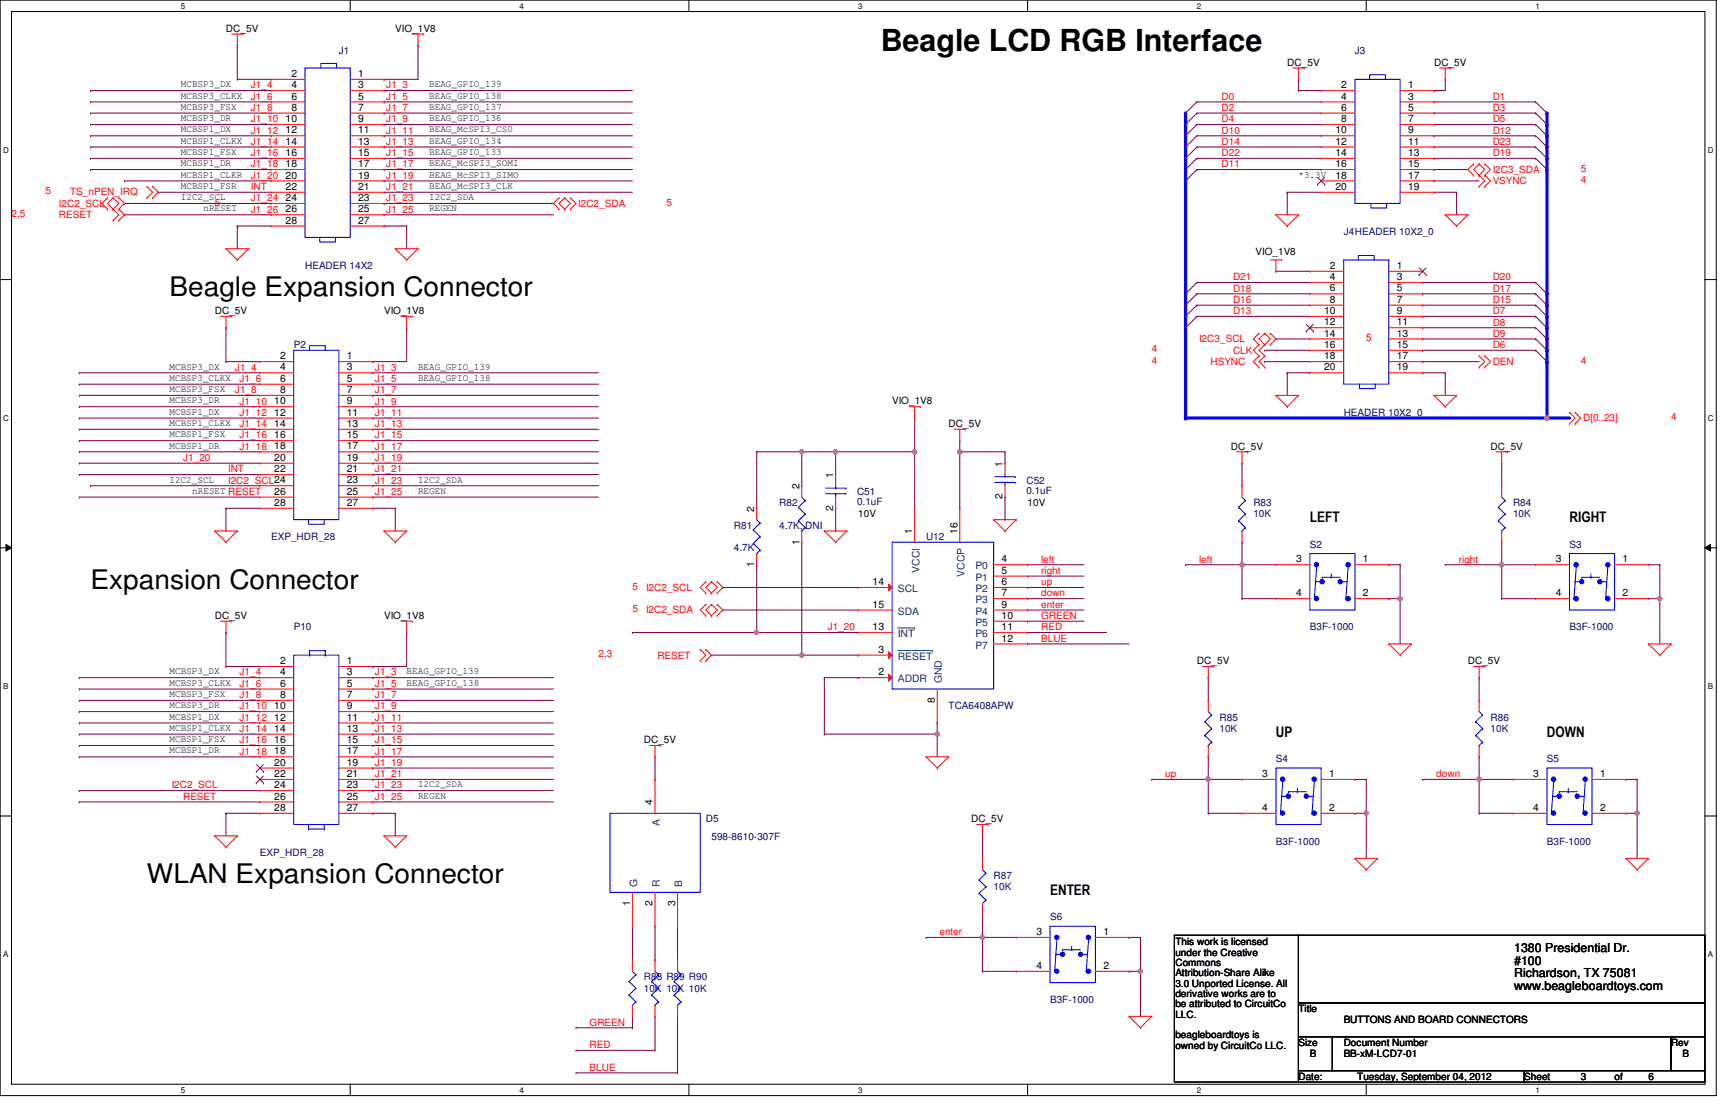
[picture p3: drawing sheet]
<svg xmlns="http://www.w3.org/2000/svg" width="432mm" height="279mm" viewBox="0 0 432 279" stroke-linecap="round" stroke-linejoin="round" font-family="sans-serif">
<defs><g id="words">
<text font-size="7.6" x="220" y="12.7">Beagle LCD RGB Interface</text>
<g font-size="6.7">
<text x="42.3" y="73.8">Beagle Expansion Connector</text>
<text x="22.6" y="147.1">Expansion Connector</text>
<text x="36.7" y="220.4">WLAN Expansion Connector</text>
</g>
<g font-size="3.6">
<text x="327.1" y="130.3">LEFT</text>
<text x="392" y="130.3">RIGHT</text>
<text x="318.6" y="183.9">UP</text>
<text x="386.3" y="183.9">DOWN</text>
<text x="262.3" y="223.4">ENTER</text>
</g>
<g font-size="3.1">
<text x="378.1" y="237.7">1380 Presidential Dr.</text>
<text x="378.1" y="240.9">#100</text>
<text x="378.1" y="244.1">Richardson, TX 75081</text>
<text x="378.1" y="247.2">www.beagleboardtoys.com</text>
</g>
<g font-size="2.5">
<text x="56.4" y="8">DC_5V</text>
<text x="98.7" y="8">VIO_1V8</text>
<text x="321.5" y="16.4">DC_5V</text>
<text x="358.1" y="16.4">DC_5V</text>
<text x="45.2" y="21.8">MCBSP3_DX</text>
<text x="72.8" y="19.2">2</text>
<text x="72.8" y="22">4</text>
<text x="89.5" y="19.2">1</text>
<text x="89.5" y="22">3</text>
<text x="107.2" y="21.8">BEAG_GPIO_139</text>
<text x="334.9" y="22">2</text>
<text x="351.7" y="22">1</text>
<text x="45.2" y="24.6">MCBSP3_CLKX</text>
<text x="45.2" y="27.4">MCBSP3_FSX</text>
<text x="72.8" y="24.8">6</text>
<text x="72.8" y="27.6">8</text>
<text x="89.5" y="24.8">5</text>
<text x="89.5" y="27.6">7</text>
<text x="107.2" y="24.6">BEAG_GPIO_138</text>
<text x="107.2" y="27.4">BEAG_GPIO_137</text>
<text x="334.9" y="24.8">4</text>
<text x="334.9" y="27.6">6</text>
<text x="351.7" y="24.8">3</text>
<text x="351.7" y="27.6">5</text>
<text x="45.2" y="30.2">MCBSP3_DR</text>
<text x="45.2" y="33.1">MCBSP1_DX</text>
<text x="45.2" y="35.9">MCBSP1_CLKX</text>
<text x="71.3" y="30.5">10</text>
<text x="71.3" y="33.3">12</text>
<text x="89.5" y="30.5">9</text>
<text x="89.5" y="33.3">11</text>
<text x="107.2" y="30.2">BEAG_GPIO_136</text>
<text x="107.2" y="33.1">BEAG_McSPI3_CS0</text>
<text x="107.2" y="35.9">BEAG_GPIO_134</text>
<text x="333.5" y="33.3">10</text>
<text x="334.9" y="30.5">8</text>
<text x="351.7" y="30.5">7</text>
<text x="351.7" y="33.3">9</text>
<text x="45.2" y="38.7">MCBSP1_FSX</text>
<text x="45.2" y="41.5">MCBSP1_DR</text>
<text x="71.3" y="36.1">14</text>
<text x="71.3" y="38.9">16</text>
<text x="71.3" y="41.7">18</text>
<text x="89.5" y="36.1">13</text>
<text x="89.5" y="38.9">15</text>
<text x="89.5" y="41.7">17</text>
<text x="107.2" y="38.7">BEAG_GPIO_133</text>
<text x="107.2" y="41.5">BEAG_McSPI3_SOMI</text>
<text x="333.5" y="36.1">12</text>
<text x="333.5" y="38.9">14</text>
<text x="333.5" y="41.7">16</text>
<text x="351.7" y="36.1">11</text>
<text x="351.7" y="38.9">13</text>
<text x="351.7" y="41.7">15</text>
<text x="45.2" y="44.3">MCBSP1_CLKR</text>
<text x="45.2" y="47.2">MCBSP1_FSR</text>
<text x="71.3" y="44.6">20</text>
<text x="71.3" y="47.4">22</text>
<text x="89.5" y="44.6">19</text>
<text x="89.5" y="47.4">21</text>
<text x="107.2" y="44.3">BEAG_McSPI3_SIMO</text>
<text x="107.2" y="47.2">BEAG_McSPI3_CLK</text>
<text x="324.3" y="44.3">*3.3V</text>
<text x="333.5" y="44.6">18</text>
<text x="333.5" y="47.4">20</text>
<text x="351.7" y="44.6">17</text>
<text x="351.7" y="47.4">19</text>
<text x="45.2" y="50">I2C2_SCL</text>
<text x="50.8" y="52.8">nRESET</text>
<text x="71.3" y="50.2">24</text>
<text x="71.3" y="53">26</text>
<text x="89.5" y="50.2">23</text>
<text x="89.5" y="53">25</text>
<text x="107.2" y="50">I2C2_SDA</text>
<text x="107.2" y="52.8">REGEN</text>
<text x="71.3" y="55.8">28</text>
<text x="89.5" y="55.8">27</text>
<text x="313.6" y="63.8">VIO_1V8</text>
<text x="332.1" y="67.1">2</text>
<text x="332.1" y="69.9">4</text>
<text x="348.8" y="67.1">1</text>
<text x="348.8" y="69.9">3</text>
<text x="332.1" y="72.8">6</text>
<text x="332.1" y="75.6">8</text>
<text x="348.8" y="72.8">5</text>
<text x="348.8" y="75.6">7</text>
<text x="53.6" y="78.4">DC_5V</text>
<text x="95.9" y="78.4">VIO_1V8</text>
<text x="330.7" y="78.4">10</text>
<text x="330.7" y="81.2">12</text>
<text x="348.8" y="78.4">9</text>
<text x="348.8" y="81.2">11</text>
<text x="69.9" y="89.7">2</text>
<text x="86.6" y="89.7">1</text>
<text x="330.7" y="84">14</text>
<text x="330.7" y="86.9">16</text>
<text x="330.7" y="89.7">18</text>
<text x="348.8" y="84">13</text>
<text x="348.8" y="86.9">15</text>
<text x="348.8" y="89.7">17</text>
<text x="42.3" y="95.1">MCBSP3_CLKX</text>
<text x="42.3" y="92.3">MCBSP3_DX</text>
<text x="69.9" y="92.5">4</text>
<text x="69.9" y="95.3">6</text>
<text x="86.6" y="92.5">3</text>
<text x="86.6" y="95.3">5</text>
<text x="104.4" y="92.3">BEAG_GPIO_139</text>
<text x="104.4" y="95.1">BEAG_GPIO_138</text>
<text x="330.7" y="92.5">20</text>
<text x="348.8" y="92.5">19</text>
<text x="42.3" y="97.9">MCBSP3_FSX</text>
<text x="42.3" y="100.7">MCBSP3_DR</text>
<text x="68.5" y="101">10</text>
<text x="69.9" y="98.1">8</text>
<text x="86.6" y="98.1">7</text>
<text x="86.6" y="101">9</text>
<text x="222.8" y="101">VIO_1V8</text>
<text x="42.3" y="103.5">MCBSP1_DX</text>
<text x="42.3" y="106.4">MCBSP1_CLKX</text>
<text x="68.5" y="103.8">12</text>
<text x="68.5" y="106.6">14</text>
<text x="86.6" y="103.8">11</text>
<text x="86.6" y="106.6">13</text>
<text x="236.9" y="106.6">DC_5V</text>
<text x="42.3" y="112">MCBSP1_DR</text>
<text x="42.3" y="109.2">MCBSP1_FSX</text>
<text x="68.5" y="109.4">16</text>
<text x="68.5" y="112.2">18</text>
<text x="86.6" y="109.4">15</text>
<text x="86.6" y="112.2">17</text>
<text x="307.4" y="112.3">DC_5V</text>
<text x="372.2" y="112.3">DC_5V</text>
<text x="68.5" y="115.1">20</text>
<text x="68.5" y="117.9">22</text>
<text x="86.6" y="115.1">19</text>
<text x="86.6" y="117.9">21</text>
<text x="208.1" y="119.3" transform="rotate(-90 208.1 119.3)">1</text>
<text x="250.4" y="116.5" transform="rotate(-90 250.4 116.5)">1</text>
<text x="42.3" y="120.5">I2C2_SCL</text>
<text x="48" y="123.3">nRESET RESET</text>
<text x="68.5" y="123.5">26</text>
<text x="86.6" y="120.7">23</text>
<text x="86.6" y="123.5">25</text>
<text x="104.4" y="120.5">I2C2_SDA</text>
<text x="104.4" y="123.3">REGEN</text>
<text x="199.6" y="122.1" transform="rotate(-90 199.6 122.1)">2</text>
<text x="250.4" y="124.7" transform="rotate(-90 250.4 124.7)">2</text>
<text x="68.5" y="126.3">28</text>
<text x="86.6" y="126.3">27</text>
<text x="188.4" y="127.8" transform="rotate(-90 188.4 127.8)">2</text>
<text x="208.1" y="127.6" transform="rotate(-90 208.1 127.6)">2</text>
<text x="214.3" y="129.2">10V</text>
<text x="256.6" y="126.4">10V</text>
<text x="199.6" y="136" transform="rotate(-90 199.6 136)">1</text>
<text x="227.8" y="133.4" transform="rotate(-90 227.8 133.4)">1</text>
<text x="239.1" y="133.4" transform="rotate(-90 239.1 133.4)">16</text>
<text x="188.4" y="141.6" transform="rotate(-90 188.4 141.6)">1</text>
<text x="250.1" y="140.4">4</text>
<text x="250.1" y="143.3">5</text>
<text x="323.7" y="140.4">3</text>
<text x="340.4" y="140.4">1</text>
<text x="388.5" y="140.4">3</text>
<text x="405.2" y="140.4">1</text>
<text x="217.9" y="146.1">14</text>
<text x="250.1" y="146.1">6</text>
<text x="250.1" y="148.9">7</text>
<text x="323.7" y="148.9">4</text>
<text x="340.4" y="148.9">2</text>
<text x="388.5" y="148.9">4</text>
<text x="405.2" y="148.9">2</text>
<text x="53.6" y="154.6">DC_5V</text>
<text x="95.9" y="154.6">VIO_1V8</text>
<text x="217.9" y="151.7">15</text>
<text x="250.1" y="151.7">9</text>
<text x="250.1" y="154.5">10</text>
<text x="217.9" y="157.4">13</text>
<text x="250.1" y="157.4">11</text>
<text x="250.1" y="160.2">12</text>
<text x="69.9" y="165.8">2</text>
<text x="86.6" y="165.8">1</text>
<text x="219.4" y="163">3</text>
<text x="298.9" y="165.8">DC_5V</text>
<text x="366.6" y="165.8">DC_5V</text>
<text x="42.3" y="171.2">MCBSP3_CLKX</text>
<text x="42.3" y="168.4">MCBSP3_DX</text>
<text x="69.9" y="168.6">4</text>
<text x="69.9" y="171.4">6</text>
<text x="86.6" y="168.6">3</text>
<text x="86.6" y="171.4">5</text>
<text x="101.6" y="168.4">BEAG_GPIO_139</text>
<text x="101.6" y="171.2">BEAG_GPIO_138</text>
<text x="219.4" y="168.6">2</text>
<text x="42.3" y="179.7">MCBSP1_DX</text>
<text x="42.3" y="174">MCBSP3_FSX</text>
<text x="42.3" y="176.9">MCBSP3_DR</text>
<text x="68.5" y="177.1">10</text>
<text x="68.5" y="179.9">12</text>
<text x="69.9" y="174.3">8</text>
<text x="86.6" y="174.3">7</text>
<text x="86.6" y="177.1">9</text>
<text x="86.6" y="179.9">11</text>
<text x="233.5" y="175.5" transform="rotate(-90 233.5 175.5)">8</text>
<text x="42.3" y="182.5">MCBSP1_CLKX</text>
<text x="42.3" y="185.3">MCBSP1_FSX</text>
<text x="68.5" y="182.7">14</text>
<text x="68.5" y="185.5">16</text>
<text x="86.6" y="182.7">13</text>
<text x="86.6" y="185.5">15</text>
<text x="160.8" y="185.5">DC_5V</text>
<text x="42.3" y="188.1">MCBSP1_DR</text>
<text x="68.5" y="188.4">18</text>
<text x="68.5" y="191.2">20</text>
<text x="86.6" y="188.4">17</text>
<text x="86.6" y="191.2">19</text>
<text x="68.5" y="194">22</text>
<text x="68.5" y="196.8">24</text>
<text x="86.6" y="194">21</text>
<text x="86.6" y="196.8">23</text>
<text x="104.4" y="196.6">I2C2_SDA</text>
<text x="315.2" y="194">3</text>
<text x="331.9" y="194">1</text>
<text x="382.9" y="194">3</text>
<text x="399.6" y="194">1</text>
<text x="68.5" y="199.6">26</text>
<text x="68.5" y="202.5">28</text>
<text x="86.6" y="199.6">25</text>
<text x="86.6" y="202.5">27</text>
<text x="104.4" y="199.4">REGEN</text>
<text x="163" y="201.1" transform="rotate(-90 163 201.1)">4</text>
<text x="315.2" y="202.5">4</text>
<text x="331.9" y="202.5">2</text>
<text x="382.9" y="202.5">4</text>
<text x="399.6" y="202.5">2</text>
<text x="242.5" y="205.3">DC_5V</text>
<text x="157.4" y="226.2" transform="rotate(-90 157.4 226.2)">1</text>
<text x="163" y="226.2" transform="rotate(-90 163 226.2)">2</text>
<text x="168.6" y="226.2" transform="rotate(-90 168.6 226.2)">3</text>
<text x="258.8" y="233.5">3</text>
<text x="275.5" y="233.5">1</text>
<text x="293.5" y="236.1">This work is licensed</text>
<text x="293.5" y="238.6">under the Creative</text>
<text x="258.8" y="241.9">4</text>
<text x="275.5" y="241.9">2</text>
<text x="293.5" y="241.2">Commons</text>
<text x="293.5" y="243.8">Attribution-Share Alike</text>
<text x="293.5" y="246.4">3.0 Unported License. All</text>
<text x="293.5" y="249">derivative works are to</text>
<text x="293.5" y="251.5">be attributed to CircuitCo</text>
<text x="293.5" y="254.1">LLC.</text>
<text x="324.3" y="252.6">Title</text>
<text x="335.6" y="255.5">BUTTONS AND BOARD CONNECTORS</text>
<text x="293.5" y="259.3">beagleboardtoys is</text>
<text x="293.5" y="261.9">owned by CircuitCo LLC.</text>
<text x="324.3" y="261.1">Size</text>
<text x="327.1" y="263.9">B</text>
<text x="335.6" y="263.9">BB-xM-LCD7-01</text>
<text x="335.6" y="261.1">Document Number</text>
<text x="417.3" y="261.1">Rev</text>
<text x="420.2" y="263.9">B</text>
<text x="324.3" y="269.6">Date:</text>
<text x="339" y="269.6">Tuesday, September 04, 2012</text>
<text x="380.7" y="269.6">Sheet</text>
<text x="394.8" y="269.6">3</text>
<text x="403.2" y="269.6">of</text>
<text x="411.7" y="269.6">6</text>
</g>
<g font-size="2.5" fill="#000080">
<text x="84.6" y="13.6">J1</text>
<text x="338.4" y="13.6">J3</text>
<text x="335.6" y="58.7">J4HEADER 10X2_0</text>
<text x="76.2" y="67.1">HEADER 14X2</text>
<text x="73.4" y="86.9">P2</text>
<text x="335.6" y="103.8">HEADER 10X2_0</text>
<text x="214" y="123.5">C51</text>
<text x="256.3" y="120.7">C52</text>
<text x="256.3" y="123.3">0.1uF</text>
<text x="183.3" y="132">R81</text>
<text x="194.6" y="126.4">R82</text>
<text x="194.6" y="132">4.7K, DNI</text>
<text x="214" y="126.1">0.1uF</text>
<text x="313" y="126.4">R83</text>
<text x="313" y="129.2">10K</text>
<text x="377.9" y="126.4">R84</text>
<text x="377.9" y="129.2">10K</text>
<text x="67.7" y="134.8">EXP_HDR_28</text>
<text x="183.3" y="137.6">4.7K</text>
<text x="231.3" y="134.8">U12</text>
<text x="327.1" y="136.8">S2</text>
<text x="392" y="136.8">S3</text>
<text x="73.4" y="157.4">P10</text>
<text x="327.1" y="157.4">B3F-1000</text>
<text x="392" y="157.4">B3F-1000</text>
<text x="236.9" y="177.1">TCA6408APW</text>
<text x="304.5" y="179.9">R85</text>
<text x="372.2" y="179.9">R86</text>
<text x="304.5" y="182.8">10K</text>
<text x="372.2" y="182.8">10K</text>
<text x="318.6" y="190.4">S4</text>
<text x="386.3" y="190.4">S5</text>
<text x="176.3" y="205.3">D5</text>
<text x="177.7" y="209.8">598-8610-307F</text>
<text x="64.9" y="213.7">EXP_HDR_28</text>
<text x="318.6" y="210.9">B3F-1000</text>
<text x="386.3" y="210.9">B3F-1000</text>
<text x="248.2" y="219.4">R87</text>
<text x="248.2" y="222.2">10K</text>
<text x="262.3" y="229.8">S6</text>
<text x="160.8" y="244.8">R88 R89 R90</text>
<text x="160.8" y="247.6">10K 10K 10K</text>
<text x="262.3" y="250.4">B3F-1000</text>
</g>
<g font-size="2.5" fill="#f00">
<text x="62.7" y="22.1">J1_4</text>
<text x="96.5" y="22.1">J1_3</text>
<text x="62.7" y="24.9">J1_6</text>
<text x="62.7" y="27.7">J1_8</text>
<text x="96.5" y="24.9">J1_5</text>
<text x="96.5" y="27.7">J1_7</text>
<text x="305.1" y="24.9">D0</text>
<text x="305.1" y="27.7">D2</text>
<text x="372.8" y="27.7">D3</text>
<text x="372.8" y="24.9">D1</text>
<text x="62.7" y="33.4">J1_12</text>
<text x="62.7" y="30.5">J1_10</text>
<text x="96.5" y="33.4">J1_11</text>
<text x="96.5" y="30.5">J1_9</text>
<text x="305.1" y="33.4">D10</text>
<text x="305.1" y="30.5">D4</text>
<text x="372.8" y="30.5">D5</text>
<text x="372.8" y="33.4">D12</text>
<text x="62.7" y="41.8">J1_18</text>
<text x="62.7" y="39">J1_16</text>
<text x="62.7" y="36.2">J1_14</text>
<text x="96.5" y="41.8">J1_17</text>
<text x="96.5" y="39">J1_15</text>
<text x="96.5" y="36.2">J1_13</text>
<text x="305.1" y="39">D22</text>
<text x="305.1" y="41.8">D11</text>
<text x="305.1" y="36.2">D14</text>
<text x="372.8" y="36.2">D23</text>
<text x="372.8" y="39">D19</text>
<text x="62.7" y="44.6">J1_20</text>
<text x="62.7" y="47.5">INT</text>
<text x="96.5" y="44.6">J1_19</text>
<text x="96.5" y="47.5">J1_21</text>
<text x="372.8" y="46">VSYNC</text>
<text x="372.8" y="43.2">I2C3_SDA</text>
<text x="394.8" y="45.7">4</text>
<text x="394.8" y="42.9">5</text>
<text x="11.3" y="48.6">5</text>
<text x="14.7" y="51.6">I2C2_SCL</text>
<text x="17.5" y="48.8">TS_nPEN_IRQ</text>
<text x="53.6" y="51.4">5</text>
<text x="62.7" y="50.2">J1_24</text>
<text x="62.7" y="53.1">J1_26</text>
<text x="96.5" y="50.2">J1_23</text>
<text x="96.5" y="53.1">J1_25</text>
<text x="144.4" y="51.6">I2C2_SDA</text>
<text x="166.4" y="51.4">5</text>
<text x="2.9" y="54.2">2,5</text>
<text x="14.7" y="54.5">RESET</text>
<text x="307.9" y="70">D21</text>
<text x="372.8" y="70">D20</text>
<text x="307.9" y="72.8">D18</text>
<text x="307.9" y="75.6">D16</text>
<text x="372.8" y="75.6">D15</text>
<text x="372.8" y="72.8">D17</text>
<text x="307.9" y="78.4">D13</text>
<text x="372.8" y="78.4">D7</text>
<text x="372.8" y="81.3">D8</text>
<text x="287.7" y="88">4</text>
<text x="299.5" y="85.5">I2C3_SCL</text>
<text x="307.9" y="88.3">CLK</text>
<text x="341.2" y="85.2">5</text>
<text x="372.8" y="84.1">D9</text>
<text x="372.8" y="86.9">D6</text>
<text x="58.7" y="92.5">J1_4</text>
<text x="59.8" y="95.4">J1_6</text>
<text x="93.6" y="95.4">J1_5</text>
<text x="93.6" y="92.5">J1_3</text>
<text x="287.7" y="90.8">4</text>
<text x="302.3" y="91.1">HSYNC</text>
<text x="372.8" y="91.1">DEN</text>
<text x="394.8" y="90.8">4</text>
<text x="58.7" y="98.2">J1_8</text>
<text x="59.8" y="101">J1_10</text>
<text x="93.6" y="101">J1_9</text>
<text x="93.6" y="98.2">J1_7</text>
<text x="59.8" y="106.6">J1_14</text>
<text x="59.8" y="103.8">J1_12</text>
<text x="93.6" y="106.6">J1_13</text>
<text x="93.6" y="103.8">J1_11</text>
<text x="395.4" y="105.2">D[0..23]</text>
<text x="417.3" y="104.9">4</text>
<text x="59.8" y="112.3">J1_18</text>
<text x="59.8" y="109.5">J1_16</text>
<text x="93.6" y="112.3">J1_17</text>
<text x="93.6" y="109.5">J1_15</text>
<text x="45.7" y="115.1">J1_20</text>
<text x="57" y="117.9">INT</text>
<text x="93.6" y="117.9">J1_21</text>
<text x="93.6" y="115.1">J1_19</text>
<text x="57" y="120.7">I2C2_SCL24</text>
<text x="93.6" y="120.7">J1_23</text>
<text x="93.6" y="123.6">J1_25</text>
<text x="260" y="140.5">left</text>
<text x="260" y="143.3">right</text>
<text x="299.5" y="140.5">left</text>
<text x="364.3" y="140.5">right</text>
<text x="157.9" y="147.2">5</text>
<text x="161.3" y="147.5">I2C2_SCL</text>
<text x="260" y="146.1">up</text>
<text x="260" y="148.9">down</text>
<text x="157.9" y="152.9">5</text>
<text x="161.3" y="153.2">I2C2_SDA</text>
<text x="260" y="151.8">enter</text>
<text x="260" y="154.6">GREEN</text>
<text x="206.7" y="157.4">J1_20</text>
<text x="260" y="157.4">RED</text>
<text x="260" y="160.2">BLUE</text>
<text x="149.5" y="164.1">2,3</text>
<text x="164.2" y="164.4">RESET</text>
<text x="59.8" y="171.5">J1_6</text>
<text x="59.8" y="168.7">J1_4</text>
<text x="93.6" y="168.7">J1_3</text>
<text x="93.6" y="171.5">J1_5</text>
<text x="59.8" y="180">J1_12</text>
<text x="59.8" y="174.3">J1_8</text>
<text x="59.8" y="177.1">J1_10</text>
<text x="93.6" y="177.1">J1_9</text>
<text x="93.6" y="180">J1_11</text>
<text x="93.6" y="174.3">J1_7</text>
<text x="59.8" y="185.6">J1_16</text>
<text x="59.8" y="182.8">J1_14</text>
<text x="93.6" y="185.6">J1_15</text>
<text x="93.6" y="182.8">J1_13</text>
<text x="59.8" y="188.4">J1_18</text>
<text x="93.6" y="191.2">J1_19</text>
<text x="93.6" y="188.4">J1_17</text>
<text x="42.9" y="196.8">I2C2_SCL</text>
<text x="93.6" y="196.8">J1_23</text>
<text x="93.6" y="194.1">J1_21</text>
<text x="291" y="194.1">up</text>
<text x="358.7" y="194.1">down</text>
<text x="45.7" y="199.7">RESET</text>
<text x="93.6" y="199.7">J1_25</text>
<text x="234.6" y="233.5">enter</text>
<text x="147.2" y="256.1">GREEN</text>
<text x="147.2" y="261.7">RED</text>
<text x="147.2" y="267.3">BLUE</text>
</g>
<g font-size="2.5" fill="#004080">
<text x="229.6" y="143" transform="rotate(-90 229.6 143)">VCCI</text>
<text x="240.9" y="144" transform="rotate(-90 240.9 144)">VCCP</text>
<text x="243.6" y="142.2">P0</text>
<text x="224.2" y="147.8">SCL</text>
<text x="243.6" y="145">P1</text>
<text x="243.6" y="147.8">P2</text>
<text x="224.2" y="153.5">SDA</text>
<text x="243.6" y="150.6">P3</text>
<text x="243.6" y="153.5">P4</text>
<text x="224.2" y="159.1">INT</text>
<text x="243.6" y="156.3">P5</text>
<text x="243.6" y="159.1">P6</text>
<text x="243.6" y="161.9">P7</text>
<text x="224.2" y="164.7">RESET</text>
<text x="224.2" y="170.3">ADDR</text>
<text x="235.2" y="170.6" transform="rotate(-90 235.2 170.6)">GND</text>
<text x="164.8" y="206.2" transform="rotate(-90 164.8 206.2)">A</text>
<text x="159.1" y="221.4" transform="rotate(-90 159.1 221.4)">G</text>
<text x="164.8" y="221.4" transform="rotate(-90 164.8 221.4)">R</text>
<text x="170.4" y="221.4" transform="rotate(-90 170.4 221.4)">B</text>
</g>
<g font-size="2">
<text x="45.2" y="2.2">5</text>
<text x="129.8" y="2.2">4</text>
<text x="214.3" y="2.2">3</text>
<text x="298.9" y="2.2">2</text>
<text x="383.5" y="2.2">1</text>
<text x=".8" y="38.1">D</text>
<text x="426.5" y="38.1">D</text>
<text x=".8" y="105.1">C</text>
<text x="426.5" y="105.1">C</text>
<text x=".8" y="172">B</text>
<text x="426.5" y="172">B</text>
<text x=".8" y="239">A</text>
<text x="426.5" y="239">A</text>
<text x="45.2" y="272.9">5</text>
<text x="129.8" y="272.9">4</text>
<text x="214.3" y="272.9">3</text>
<text x="298.9" y="272.9">2</text>
<text x="383.5" y="272.9">1</text>
</g>
</g></defs>
<path d="M0 0h428.6v273.6h-428.6zM2.9 2.9h422.9v267.8h-422.9z" fill="none" stroke="#000" stroke-width=".25"/>
<g fill="#fff">
<path d="M45.2 .4h1.1v2.2h-1.1z"/>
<path d="M45.2 271.1h1.1v2.2h-1.1z"/>
</g>
<path d="M87.5 0v2.9M87.5 270.7v2.9" fill="none" stroke="#000" stroke-width=".25"/>
<g fill="#fff">
<path d="M129.8 .4h1.1v2.2h-1.1z"/>
<path d="M129.8 271.1h1.1v2.2h-1.1z"/>
</g>
<path d="M172 0v2.9M172 270.7v2.9" fill="none" stroke="#000" stroke-width=".25"/>
<g fill="#fff">
<path d="M214.3 .4h1.1v2.2h-1.1z"/>
<path d="M214.3 271.1h1.1v2.2h-1.1z"/>
</g>
<path d="M256.6 0v2.9M256.6 270.7v2.9" fill="none" stroke="#000" stroke-width=".25"/>
<g fill="#fff">
<path d="M298.9 .4h1.1v2.2h-1.1z"/>
<path d="M298.9 271.1h1.1v2.2h-1.1z"/>
</g>
<path d="M341.2 0v2.9M341.2 270.7v2.9" fill="none" stroke="#000" stroke-width=".25"/>
<g fill="#fff">
<path d="M383.5 .4h1.1v2.2h-1.1z"/>
<path d="M383.5 271.1h1.1v2.2h-1.1z"/>
<path d="M.8 36.3h1.4v2.3h-1.4z"/>
<path d="M426.5 36.3h1.4v2.3h-1.4z"/>
<path d="M.8 103.3h1.4v2.2h-1.4z"/>
<path d="M426.5 103.3h1.4v2.2h-1.4z"/>
</g>
<path d="M0 69.8h2.9M425.8 69.8h2.8" fill="none" stroke="#000" stroke-width=".25"/>
<g fill="#fff">
<path d="M.8 170.2h1.3v2.3h-1.3z"/>
<path d="M426.5 170.2h1.3v2.3h-1.3z"/>
</g>
<path d="M0 136.8h2.9M1.5 135.9l1.4 .9-1.4 .8zM425.8 136.8l1.4-.9v1.7zM425.8 136.8h2.8" fill="none" stroke="#000" stroke-width=".25"/>
<path d="M1.5 135.9l1.4 .9-1.4 .8zM425.8 136.8l1.4-.9v1.7z" fill="#000"/>
<g fill="#fff">
<path d="M.8 237.2h1.3v2.2h-1.3z"/>
<path d="M426.5 237.2h1.3v2.2h-1.3z"/>
</g>
<path d="M0 203.8h2.9M425.8 203.8h2.8" fill="none" stroke="#000" stroke-width=".25"/>
<g fill="none" stroke="#800040" stroke-width=".25">
<path d="M59.3 19.8h.1M59.3 19.8h8.4M324.3 19.8h.1M324.3 19.8v2.8M360.9 19.8h.1M360.9 19.8v2.8M298.9 33.9h.1M298.9 25.4h.1M298.9 31.1h.1M298.9 39.5h.1M298.9 36.7h.1M298.9 28.2h.1"/>
<path d="M298.9 31.1h31M298.9 33.9h31M298.9 28.2h31M298.9 25.4h31M298.9 36.7h31M298.9 39.5h31M358.1 31.1h.1M358.1 28.2h.1M358.1 25.4h.1M358.1 36.7h.1M358.1 39.5h.1M358.1 33.9h.1"/>
<path d="M358.1 31.1h25.4M358.1 33.9h25.4M358.1 28.2h25.4M358.1 25.4h25.4M358.1 36.7h25.4M358.1 39.5h25.4M59.3 56.4h.1M59.3 56.4v5.7M59.3 56.4h8.4M298.9 42.3h.1M298.9 42.3h31M321.5 48h.1"/>
<path d="M321.5 48h8.4M321.5 48v5.6M358.1 48h.1M358.1 48h5.7M363.8 48h.1M363.8 48v5.6M298.9 70.5h.1M298.9 73.4h.1M298.9 79h.1M298.9 79h28.2M298.9 70.5h28.2M298.9 73.4h28.2"/>
<path d="M318.6 67.7h.1M318.6 67.7h8.5M355.3 79h.1M355.3 76.2h.1M355.3 73.4h.1M355.3 70.5h.1M355.3 79h28.2M355.3 70.5h28.2M355.3 76.2h28.2M355.3 73.4h28.2M315.8 90.3h.1M315.8 87.5h.1"/>
<path d="M315.8 90.3h11.3M315.8 87.5h11.3M318.6 84.6h.1M318.6 84.6h8.5M321.5 93.1h.1M321.5 93.1h5.6M321.5 93.1v5.6M355.3 90.3h.1M355.3 84.6h.1M355.3 81.8h.1M355.3 87.5h.1M355.3 93.1h.1"/>
<path d="M355.3 90.3h14.1M355.3 84.6h28.2M355.3 93.1h5.6M355.3 81.8h28.2M355.3 87.5h28.2M360.9 93.1h.1M360.9 93.1v5.6"/>
</g>
<path d="M296.1 31.1v2.8" fill="none" stroke="#00f" stroke-width=".8"/>
<circle cx="296.1" cy="31.1" r=".4" fill="#00f"/>
<path d="M296.1 104.4h90.2" fill="none" stroke="#00f" stroke-width=".8"/>
<circle cx="296.1" cy="104.4" r=".4" fill="#00f"/>
<circle cx="386.3" cy="104.3" r=".56" fill="#f0f"/>
<circle cx="386.3" cy="104.3" r=".56" fill="none" stroke="#f0f" stroke-width=".25"/>
<path d="M296.1 39.5v2.8" fill="none" stroke="#00f" stroke-width=".8"/>
<circle cx="296.1" cy="39.5" r=".4" fill="#00f"/>
<path d="M296.1 81.8v22.6" fill="none" stroke="#00f" stroke-width=".8"/>
<circle cx="296.1" cy="81.8" r=".4" fill="#00f"/>
<path d="M386.3 104.4h5.7" fill="none" stroke="#00f" stroke-width=".8"/>
<circle cx="386.3" cy="104.4" r=".4" fill="#00f"/>
<path d="M298.9 76.2h.1M298.9 76.2h28.2" fill="none" stroke="#800040" stroke-width=".25"/>
<path d="M296.1 76.2v2.8" fill="none" stroke="#00f" stroke-width=".8"/>
<circle cx="296.1" cy="76.2" r=".4" fill="#00f"/>
<path d="M31.1 50.8h.1M31.1 50.8h36.6M95.9 50.8h.1M95.9 42.3h.1M95.9 45.2h.1M95.9 48h.1M95.9 45.2h62M95.9 50.8h42.3M95.9 42.3h62M95.9 48h62M358.1 45.2h.1M358.1 45.2h11.3" fill="none" stroke="#800040" stroke-width=".25"/>
<path d="M386.3 31.1v2.8" fill="none" stroke="#00f" stroke-width=".8"/>
<circle cx="386.3" cy="31.1" r=".4" fill="#00f"/>
<path d="M386.3 36.7v2.8" fill="none" stroke="#00f" stroke-width=".8"/>
<circle cx="386.3" cy="36.7" r=".4" fill="#00f"/>
<g fill="none" stroke="#800040" stroke-width=".25">
<path d="M59.3 11.3h.1M59.3 11.3v8.5M95.9 19.8h.1M104.4 11.3h.1M104.4 11.3v8.5h-8.5M22.6 33.9h.1M22.6 25.4h.1M22.6 28.2h.1M22.6 31.1h.1M22.6 39.5h.1M22.6 36.7h.1M22.6 22.6h.1"/>
<path d="M22.6 39.5h45.1M22.6 33.9h45.1M22.6 36.7h45.1M22.6 22.6h45.1M22.6 25.4h45.1M22.6 28.2h45.1M22.6 31.1h45.1M95.9 39.5h.1M95.9 33.9h.1M95.9 36.7h.1M95.9 22.6h.1M95.9 25.4h.1"/>
<path d="M95.9 28.2h.1M95.9 31.1h.1M95.9 39.5h62M95.9 33.9h62M95.9 36.7h62M95.9 22.6h62M95.9 25.4h62M95.9 28.2h62M95.9 31.1h62M324.3 22.6h.1M324.3 22.6h5.6M358.1 22.6h.1"/>
<path d="M358.1 22.6h2.8M22.6 42.3h.1M22.6 42.3h45.1M31.1 53.6h.1M31.1 45.2h.1M31.1 53.6h36.6M31.1 45.2h36.6M95.9 53.6h.1M95.9 56.4h.1M95.9 53.6h42.3M95.9 56.4h5.7M101.6 56.4h.1"/>
<path d="M101.6 56.4v5.7M358.1 42.3h.1M358.1 42.3h8.5M19.8 98.7h.1M19.8 95.9h.1M19.8 93.1h.1M19.8 98.7h45.1M19.8 95.9h45.1M19.8 93.1h45.1M56.4 81.8h.1M56.4 90.3h.1M56.4 90.3h8.5"/>
<path d="M56.4 81.8v8.5M93.1 98.7h.1M93.1 90.3h.1M93.1 95.9h.1M93.1 93.1h.1M93.1 98.7h56.4M93.1 95.9h56.4M93.1 93.1h56.4M101.6 81.8h.1M101.6 81.8v8.5h-8.5M19.8 112.8h.1M19.8 107.2h.1"/>
<path d="M19.8 115.7h.1M19.8 101.6h.1M19.8 118.5h.1M19.8 110h.1M19.8 104.4h.1M19.8 112.8h45.1M19.8 107.2h45.1M19.8 104.4h45.1M19.8 118.5h45.1M19.8 110h45.1M19.8 101.6h45.1M19.8 115.7h45.1"/>
<path d="M93.1 112.8h.1M93.1 107.2h.1M93.1 104.4h.1M93.1 118.5h.1M93.1 110h.1M93.1 101.6h.1M93.1 115.7h.1M93.1 112.8h56.4M93.1 107.2h56.4M93.1 104.4h56.4M93.1 118.5h56.4M93.1 110h56.4"/>
<path d="M93.1 101.6h56.4M93.1 115.7h56.4M19.8 124.1h.1M19.8 124.1h45.1M22.6 121.3h.1M22.6 121.3h42.3M56.4 126.9h.1M56.4 126.9h8.5M56.4 126.9v5.7M93.1 126.9h.1M93.1 121.3h.1M93.1 124.1h.1"/>
<path d="M93.1 126.9h5.6M93.1 121.3h56.4M93.1 124.1h56.4M98.7 126.9h.1M98.7 126.9v5.7M56.4 157.9h.1M56.4 157.9v8.5M101.6 157.9h.1M101.6 157.9v8.5h-8.5M19.8 172h.1M19.8 169.2h.1M19.8 174.9h.1"/>
<path d="M19.8 177.7h.1M19.8 177.7h45.1M19.8 169.2h45.1M19.8 172h45.1M19.8 174.9h45.1M56.4 166.4h.1M56.4 166.4h8.5M93.1 177.7h.1M93.1 169.2h.1M93.1 166.4h.1M93.1 172h.1M93.1 174.9h.1"/>
<path d="M93.1 177.7h45.1M93.1 169.2h45.1M93.1 172h45.1M93.1 174.9h45.1M19.8 189h.1M19.8 180.5h.1M19.8 186.1h.1M19.8 183.3h.1M19.8 197.4h.1M19.8 186.1h45.1M19.8 183.3h45.1M19.8 197.4h45.1"/>
<path d="M19.8 189h45.1M19.8 180.5h45.1M93.1 186.1h.1M93.1 183.3h.1M93.1 197.4h.1M93.1 191.8h.1M93.1 194.6h.1M93.1 189h.1M93.1 180.5h.1M93.1 186.1h45.1M93.1 183.3h45.1M93.1 197.4h45.1"/>
<path d="M93.1 191.8h45.1M93.1 194.6h45.1M93.1 189h45.1M93.1 180.5h45.1M19.8 200.2h.1M19.8 200.2h45.1M56.4 203.1h.1M56.4 203.1v5.6M56.4 203.1h8.5M93.1 200.2h.1M93.1 203.1h.1M93.1 200.2h45.1"/>
<path d="M93.1 203.1h5.6M98.7 203.1h.1M98.7 203.1v5.6"/>
</g>
<path d="M386.3 90.3v14.1" fill="none" stroke="#00f" stroke-width=".8"/>
<circle cx="386.3" cy="90.3" r=".4" fill="#00f"/>
<path d="M386.3 28.2v2.9" fill="none" stroke="#00f" stroke-width=".8"/>
<circle cx="386.3" cy="28.2" r=".4" fill="#00f"/>
<path d="M386.3 33.9v2.8" fill="none" stroke="#00f" stroke-width=".8"/>
<circle cx="386.3" cy="33.9" r=".4" fill="#00f"/>
<path d="M386.3 39.5v2.8" fill="none" stroke="#00f" stroke-width=".8"/>
<circle cx="386.3" cy="39.5" r=".4" fill="#00f"/>
<path d="M386.3 81.8v2.8" fill="none" stroke="#00f" stroke-width=".8"/>
<circle cx="386.3" cy="81.8" r=".4" fill="#00f"/>
<path d="M386.3 73.4v2.8" fill="none" stroke="#00f" stroke-width=".8"/>
<circle cx="386.3" cy="73.4" r=".4" fill="#00f"/>
<path d="M386.3 42.3v31.1" fill="none" stroke="#00f" stroke-width=".8"/>
<circle cx="386.3" cy="42.3" r=".4" fill="#00f"/>
<path d="M386.3 79v2.8" fill="none" stroke="#00f" stroke-width=".8"/>
<circle cx="386.3" cy="79" r=".4" fill="#00f"/>
<path d="M386.3 76.2v2.8" fill="none" stroke="#00f" stroke-width=".8"/>
<circle cx="386.3" cy="76.2" r=".4" fill="#00f"/>
<path d="M386.3 87.5v2.8" fill="none" stroke="#00f" stroke-width=".8"/>
<circle cx="386.3" cy="87.5" r=".4" fill="#00f"/>
<path d="M386.3 84.6v2.9" fill="none" stroke="#00f" stroke-width=".8"/>
<circle cx="386.3" cy="84.6" r=".4" fill="#00f"/>
<path d="M296.1 28.2v2.9" fill="none" stroke="#00f" stroke-width=".8"/>
<circle cx="296.1" cy="28.2" r=".4" fill="#00f"/>
<path d="M296.1 33.9v2.8" fill="none" stroke="#00f" stroke-width=".8"/>
<circle cx="296.1" cy="33.9" r=".4" fill="#00f"/>
<path d="M296.1 36.7v2.8" fill="none" stroke="#00f" stroke-width=".8"/>
<circle cx="296.1" cy="36.7" r=".4" fill="#00f"/>
<path d="M296.1 42.3v2.9" fill="none" stroke="#00f" stroke-width=".8"/>
<circle cx="296.1" cy="42.3" r=".4" fill="#00f"/>
<path d="M296.1 73.4v2.8" fill="none" stroke="#00f" stroke-width=".8"/>
<circle cx="296.1" cy="73.4" r=".4" fill="#00f"/>
<path d="M296.1 45.2v28.2" fill="none" stroke="#00f" stroke-width=".8"/>
<circle cx="296.1" cy="45.2" r=".4" fill="#00f"/>
<path d="M296.1 79v2.8" fill="none" stroke="#00f" stroke-width=".8"/>
<circle cx="296.1" cy="79" r=".4" fill="#00f"/>
<path d="M39.5 48h.1M39.5 48h28.2M228.4 112.8h.1M228.4 104.4h.1M228.4 104.4v22.5M239.7 112.8v14.1M239.7 126.9h.1M234.1 183.3h.1M234.1 183.3v5.7" fill="none" stroke="#800040" stroke-width=".25"/>
<circle cx="239.7" cy="112.8" r=".56" fill="#f0f"/>
<circle cx="239.7" cy="112.8" r=".56" fill="none" stroke="#f0f" stroke-width=".25"/>
<path d="M180.5 146.7h.1M180.5 152.3h.1M180.5 146.7h33.8M180.5 152.3h33.8M189 157.9h.1M189 157.9h25.3" fill="none" stroke="#800040" stroke-width=".25"/>
<circle cx="188.9" cy="157.9" r=".55" fill="#f0f"/>
<circle cx="188.9" cy="157.9" r=".55" fill="none" stroke="#f0f" stroke-width=".25"/>
<g fill="none" stroke="#800040" stroke-width=".25">
<path d="M189 112.8h.1M189 112.8v14.1M189 112.8h11.2M200.2 112.8h.1M208.7 112.8h.1M208.7 112.8v5.7M208.7 112.8h19.7M228.4 112.8h.1M239.7 112.8h11.3M251 112.8h.1M251 115.7h.1M251 112.8v2.9"/>
<path d="M208.7 132.6h.1M208.7 126.9v5.7M251 129.8h.1M251 124.1v5.7M157.9 157.9h.1M189 141h.1M189 141v16.9h-31.1"/>
</g>
<circle cx="228.4" cy="112.8" r=".55" fill="#f0f"/>
<circle cx="228.4" cy="112.8" r=".55" fill="none" stroke="#f0f" stroke-width=".25"/>
<path d="M200.2 112.8h.1M200.2 112.8v8.5" fill="none" stroke="#800040" stroke-width=".25"/>
<circle cx="200.2" cy="112.8" r=".55" fill="#f0f"/>
<circle cx="200.2" cy="112.8" r=".55" fill="none" stroke="#f0f" stroke-width=".25"/>
<path d="M200.2 112.8h8.5M208.7 112.8h.1" fill="none" stroke="#800040" stroke-width=".25"/>
<circle cx="208.7" cy="112.8" r=".56" fill="#f0f"/>
<circle cx="208.7" cy="112.8" r=".56" fill="none" stroke="#f0f" stroke-width=".25"/>
<path d="M200.2 135.4h.1M200.2 135.4v28.2M177.7 163.6h22.5M200.2 163.6h.1" fill="none" stroke="#800040" stroke-width=".25"/>
<circle cx="200.2" cy="163.6" r=".55" fill="#f0f"/>
<circle cx="200.2" cy="163.6" r=".55" fill="none" stroke="#f0f" stroke-width=".25"/>
<path d="M200.2 163.6h14.1M214.3 163.6h.1M205.9 183.3h.1M205.9 183.3h28.2" fill="none" stroke="#800040" stroke-width=".25"/>
<circle cx="234.1" cy="183.3" r=".56" fill="#f0f"/>
<circle cx="234.1" cy="183.3" r=".56" fill="none" stroke="#f0f" stroke-width=".25"/>
<path d="M349.7 149.5h.1M349.7 149.5v11.3M205.9 169.2h.1M205.9 169.2v14.1M205.9 169.2h8.4M214.3 169.2h.1M234.1 180.5h.1M234.1 180.5v2.8" fill="none" stroke="#800040" stroke-width=".25"/>
<circle cx="349.6" cy="149.5" r=".56" fill="#f0f"/>
<circle cx="349.6" cy="149.5" r=".56" fill="none" stroke="#f0f" stroke-width=".25"/>
<path d="M296.1 141h.1M296.1 141h22.5M310.2 149.5h.1M310.2 141h.1M310.2 149.5h8.4M310.2 141v8.5M346.8 149.5h.1M346.8 141h.1M346.8 149.5h2.9M346.8 141h2.9" fill="none" stroke="#800040" stroke-width=".25"/>
<circle cx="310.2" cy="141" r=".56" fill="#f0f"/>
<circle cx="310.2" cy="141" r=".56" fill="none" stroke="#f0f" stroke-width=".25"/>
<path d="M310.2 115.7h.1M310.2 115.7v5.6M310.2 135.4h.1M310.2 135.4v5.6M349.7 141h.1M349.7 141v8.5M414.5 149.5h.1M414.5 149.5v11.3" fill="none" stroke="#800040" stroke-width=".25"/>
<circle cx="414.5" cy="149.5" r=".56" fill="#f0f"/>
<circle cx="414.5" cy="149.5" r=".56" fill="none" stroke="#f0f" stroke-width=".25"/>
<path d="M360.9 141h.1M360.9 141h22.6M375 149.5h.1M375 141h.1M375 149.5h8.5M375 141v8.5M411.7 149.5h.1M411.7 141h.1M411.7 149.5h2.8M411.7 141h2.8" fill="none" stroke="#800040" stroke-width=".25"/>
<circle cx="375" cy="141" r=".56" fill="#f0f"/>
<circle cx="375" cy="141" r=".56" fill="none" stroke="#f0f" stroke-width=".25"/>
<path d="M375 115.7h.1M375 115.7v5.6M375 135.4h.1M375 135.4v5.6M414.5 141h.1M414.5 141v8.5M341.2 203.1h.1M341.2 203.1v11.2" fill="none" stroke="#800040" stroke-width=".25"/>
<circle cx="341.2" cy="203" r=".55" fill="#f0f"/>
<circle cx="341.2" cy="203" r=".55" fill="none" stroke="#f0f" stroke-width=".25"/>
<path d="M287.7 194.6h.1M287.7 194.6h22.5M301.8 194.6h.1M301.8 194.6v8.5M338.4 194.6h.1M338.4 194.6h2.8M301.8 203.1h.1M301.8 203.1h8.4M338.4 203.1h.1M338.4 203.1h2.8" fill="none" stroke="#800040" stroke-width=".25"/>
<circle cx="301.7" cy="194.6" r=".56" fill="#f0f"/>
<circle cx="301.7" cy="194.6" r=".56" fill="none" stroke="#f0f" stroke-width=".25"/>
<path d="M301.8 169.2h.1M301.8 169.2v5.7M301.8 189h.1M301.8 189v5.6M341.2 194.6h.1M341.2 194.6v8.5M408.9 203.1h.1M408.9 203.1v11.2" fill="none" stroke="#800040" stroke-width=".25"/>
<circle cx="408.8" cy="203" r=".56" fill="#f0f"/>
<circle cx="408.8" cy="203" r=".56" fill="none" stroke="#f0f" stroke-width=".25"/>
<path d="M355.3 194.6h.1M355.3 194.6h22.6M369.4 194.6h.1M369.4 194.6v8.5M406.1 194.6h.1M406.1 194.6h2.8M369.4 203.1h.1M369.4 203.1h8.5M406.1 203.1h.1M406.1 203.1h2.8" fill="none" stroke="#800040" stroke-width=".25"/>
<circle cx="369.4" cy="194.6" r=".55" fill="#f0f"/>
<circle cx="369.4" cy="194.6" r=".55" fill="none" stroke="#f0f" stroke-width=".25"/>
<path d="M369.4 169.2h.1M369.4 169.2v5.7M369.4 189h.1M369.4 189v5.6M408.9 194.6h.1M408.9 194.6v8.5M284.8 242.5h.1M284.8 242.5v11.3" fill="none" stroke="#800040" stroke-width=".25"/>
<circle cx="284.8" cy="242.5" r=".54" fill="#f0f"/>
<circle cx="284.8" cy="242.5" r=".54" fill="none" stroke="#f0f" stroke-width=".25"/>
<path d="M231.3 234.1h.1M231.3 234.1h22.5M245.4 234.1h.1M245.4 234.1v8.4M282 234.1h.1M282 234.1h2.8M245.4 242.5h.1M245.4 242.5h8.4M282 242.5h.1M282 242.5h2.8" fill="none" stroke="#800040" stroke-width=".25"/>
<circle cx="245.3" cy="234.1" r=".56" fill="#f0f"/>
<circle cx="245.3" cy="234.1" r=".56" fill="none" stroke="#f0f" stroke-width=".25"/>
<g fill="none" stroke="#800040" stroke-width=".25">
<path d="M296.1 28.2h.1M296.1 31.1h.1M296.1 36.7h.1M296.1 39.5h.1M296.1 33.9h.1M298.9 25.4l-2.8 2.8M298.9 28.2l-2.8 2.9M298.9 33.9l-2.8 2.8M298.9 36.7l-2.8 2.8M298.9 39.5l-2.8 2.8M298.9 31.1l-2.8 2.8M383.5 25.4h.1"/>
<path d="M383.5 28.2h.1M383.5 31.1h.1M383.5 33.9h.1M383.5 39.5h.1M383.5 36.7h.1M383.5 25.4l2.8 2.8M383.5 28.2l2.8 2.9M383.5 31.1l2.8 2.8M383.5 33.9l2.8 2.8M383.5 39.5l2.8 2.8M383.5 36.7l2.8 2.8M296.1 42.3h.1"/>
<path d="M296.1 45.2h.1M298.9 42.3l-2.8 2.9M296.1 79h.1M296.1 73.4h.1M296.1 76.2h.1M298.9 79l-2.8 2.8M298.9 76.2l-2.8 2.8M298.9 70.5l-2.8 2.9M298.9 73.4l-2.8 2.8M383.5 70.5h.1M383.5 73.4h.1M383.5 76.2h.1"/>
<path d="M383.5 79h.1M383.5 70.5l2.8 2.9M383.5 73.4l2.8 2.8M383.5 76.2l2.8 2.8M383.5 79l2.8 2.8M296.1 81.8h.1M383.5 81.8h.1M383.5 84.6h.1M383.5 87.5h.1M383.5 81.8l2.8 2.8M383.5 84.6l2.8 2.9M383.5 87.5l2.8 2.8"/>
<path d="M239.7 112.8h.1M239.7 110v2.8M256.6 141h.1M256.6 143.8h.1M256.6 146.7h.1M256.6 149.5h.1M256.6 152.3h.1M256.6 155.1h.1M256.6 157.9h.1M256.6 141h14.1M256.6 143.8h14.1M256.6 146.7h14.1"/>
<path d="M256.6 149.5h14.1M256.6 152.3h14.1M256.6 155.1h14.1M256.6 157.9h19.8M256.6 160.8h.1M256.6 160.8h25.4M163.6 194.6h.1M163.6 189v5.6M245.4 208.7h.1M245.4 208.7v5.6M157.9 239.7h.1M157.9 231.3v8.4"/>
<path d="M163.6 239.7h.1M163.6 231.3v8.4M169.2 239.7h.1M169.2 231.3v8.4M245.4 228.4h.1M245.4 228.4v5.7M284.8 234.1h.1M284.8 234.1v8.4M143.8 256.6h.1M143.8 256.6h14.1M157.9 256.6h.1M157.9 253.8v2.8"/>
<path d="M163.6 253.8v8.5M169.2 253.8v14.1M143.8 262.3h.1M143.8 267.9h.1M143.8 262.3h19.8M143.8 267.9h25.4M163.6 262.3h.1M169.2 267.9h.1"/>
</g>
<g fill="none" stroke="#f00" stroke-width=".25">
<path d="M57.9 8.5h2.8M59.3 11.3h.1M59.3 8.5v2.8M60.7 8.5h.1M103 8.5h2.8M104.4 11.3h.1M104.4 8.5v2.8M105.8 8.5h.1M322.9 17h2.8M324.3 19.8h.1M324.3 17v2.8M325.7 17h.1"/>
<path d="M359.5 17h2.9M360.9 19.8h.1M360.9 17v2.8M362.4 17h.1M26.8 52.2h.1M26.8 49.4h.1M26.8 49.4l-1.4 1.4 1.4 1.4M28.2 49.4h.1M28.2 52.2h.1M28.2 55h.1M28.2 49.4l1.5 1.4-1.5 1.4M28.2 49.4l-1.4 1.4 1.4 1.4"/>
<path d="M28.2 52.2l1.5 1.4-1.5 1.4M29.7 52.2h.1M29.7 49.4h.1M29.7 55h.1M29.7 49.4l1.4 1.4-1.4 1.4M29.7 52.2l1.4 1.4-1.4 1.4M36.7 49.4h.1M36.7 46.6h.1M36.7 46.6l1.4 1.4-1.4 1.4M38.1 46.6h.1M38.1 49.4h.1M38.1 46.6l1.4 1.4-1.4 1.4"/>
<path d="M139.6 52.2h.1M139.6 49.4h.1M139.6 49.4l-1.4 1.4 1.4 1.4M141 49.4h.1M141 52.2h.1M141 49.4l-1.4 1.4 1.4 1.4M141 49.4l1.5 1.4-1.5 1.4M142.5 52.2h.1M142.5 49.4h.1M142.5 49.4l1.3 1.4-1.3 1.4M318.6 53.6h.1M318.6 53.6h5.7"/>
<path d="M318.6 53.6l2.9 2.8M321.5 56.4h.1M324.3 53.6h.1M324.3 53.6l-2.8 2.8M360.9 53.6h.1M360.9 53.6h5.7M360.9 53.6l2.9 2.8M363.8 56.4h.1M366.6 53.6h.1M366.6 53.6l-2.8 2.8M368 43.8h.1M368 40.9h.1"/>
<path d="M368 40.9l-1.4 1.4 1.4 1.5M369.4 43.8h.1M369.4 46.6h.1M369.4 40.9h.1M369.4 43.8l1.4 1.4-1.4 1.4M369.4 40.9l-1.4 1.4 1.4 1.5M369.4 40.9l1.4 1.4-1.4 1.5M370.8 46.6h.1M370.8 43.8h.1M370.8 40.9h.1M370.8 43.8l1.4 1.4-1.4 1.4M370.8 40.9l1.4 1.4-1.4 1.5"/>
<path d="M55 79h2.9M56.4 62.1h.1M56.4 62.1h5.7M56.4 62.1l2.9 2.8M56.4 79v2.8M57.9 79h.1M59.3 64.9h.1M62.1 62.1h.1M62.1 62.1l-2.8 2.8M98.7 62.1h.1M98.7 62.1h5.7M98.7 62.1l2.9 2.8"/>
<path d="M100.2 79h2.8M101.6 64.9h.1M101.6 79v2.8M103 79h.1M104.4 62.1h.1M104.4 62.1l-2.8 2.8M317.2 64.9h2.9M318.6 67.7h.1M318.6 64.9v2.8M320.1 64.9h.1M56.4 81.8h.1M101.6 81.8h.1"/>
<path d="M314.4 88.9h.1M314.4 91.7h.1M314.4 86.1h.1M314.4 83.2h.1M314.4 88.9l-1.4 1.4 1.4 1.4M314.4 86.1l-1.4 1.4 1.4 1.4M314.4 83.2l-1.4 1.4 1.4 1.5M315.8 91.7h.1M315.8 88.9h.1M315.8 86.1h.1M315.8 83.2h.1M315.8 88.9l-1.4 1.4 1.4 1.4"/>
<path d="M315.8 86.1l-1.4 1.4 1.4 1.4M315.8 83.2l1.4 1.4-1.4 1.5M315.8 83.2l-1.4 1.4 1.4 1.5M317.2 86.1h.1M317.2 83.2h.1M317.2 83.2l1.4 1.4-1.4 1.5M318.6 98.7h.1M318.6 98.7h5.7M318.6 98.7l2.9 2.9M324.3 98.7h.1M324.3 98.7l-2.8 2.9M358.1 98.7h.1"/>
<path d="M358.1 98.7h5.7M358.1 98.7l2.8 2.9M363.8 98.7h.1M363.8 98.7l-2.9 2.9M369.4 88.9h.1M369.4 91.7h.1M369.4 88.9l1.4 1.4-1.4 1.4M370.8 91.7h.1M370.8 88.9h.1M370.8 88.9l1.4 1.4-1.4 1.4M227 101.6h2.8M228.4 104.4h.1"/>
<path d="M228.4 101.6v2.8M229.8 101.6h.1M238.3 107.2h2.8M239.7 110h.1M239.7 107.2v2.8M241.1 107.2h.1M308.8 112.8h2.8M310.2 115.7h.1M310.2 112.8v2.9M311.6 112.8h.1M321.5 101.6h.1M360.9 101.6h.1"/>
<path d="M373.6 112.8h2.9M375 115.7h.1M375 112.8v2.9M376.5 112.8h.1M392 103h.1M392 105.8h.1M392 103l1.4 1.4-1.4 1.4M393.4 105.8h.1M393.4 103h.1M393.4 103l1.4 1.4-1.4 1.4M53.6 132.6h.1M53.6 132.6h5.7"/>
<path d="M53.6 132.6l2.8 2.8M56.4 135.4h.1M59.3 132.6h.1M59.3 132.6l-2.9 2.8M95.9 132.6h.1M95.9 132.6h5.7M95.9 132.6l2.8 2.8M98.7 135.4h.1M101.6 132.6h.1M101.6 132.6l-2.9 2.8M205.9 132.6h.1M205.9 132.6h5.6"/>
<path d="M205.9 132.6l2.8 2.8M208.7 135.4h.1M211.5 132.6h.1M211.5 132.6l-2.8 2.8M248.2 129.8h.1M248.2 129.8h5.6M248.2 129.8l2.8 2.8M251 132.6h.1M253.8 129.8h.1M253.8 129.8l-2.8 2.8M55 155.1h2.9M56.4 157.9h.1"/>
<path d="M56.4 155.1v2.8M57.9 155.1h.1M100.2 155.1h2.8M101.6 157.9h.1M101.6 155.1v2.8M103 155.1h.1M176.3 148.1h.1M176.3 145.2h.1M176.3 153.7h.1M176.3 150.9h.1M176.3 150.9l-1.4 1.4 1.4 1.4M176.3 145.2l-1.4 1.5 1.4 1.4"/>
<path d="M177.7 145.2h.1M177.7 148.1h.1M177.7 150.9h.1M177.7 153.7h.1M177.7 145.2l1.4 1.5-1.4 1.4M177.7 145.2l-1.4 1.5 1.4 1.4M177.7 150.9l1.4 1.4-1.4 1.4M177.7 150.9l-1.4 1.4 1.4 1.4M179.1 148.1h.1M179.1 145.2h.1M179.1 153.7h.1M179.1 150.9h.1"/>
<path d="M179.1 145.2l1.4 1.5-1.4 1.4M179.1 150.9l1.4 1.4-1.4 1.4M174.9 165h.1M174.9 162.2h.1M174.9 162.2l1.4 1.4-1.4 1.4M176.3 162.2h.1M176.3 165h.1M176.3 162.2l1.4 1.4-1.4 1.4M300.3 166.4h2.8M301.8 169.2h.1M301.8 174.9h.1M301.8 166.4v2.8"/>
<path d="M301.8 174.9v2.8M303.1 166.4h.1M346.8 160.8h.1M346.8 160.8h5.7M346.8 160.8l2.9 2.8M349.7 163.6h.1M352.5 160.8h.1M352.5 160.8l-2.8 2.8M368 166.4h2.8M369.4 169.2h.1M369.4 166.4v2.8M370.8 166.4h.1"/>
<path d="M411.7 160.8h.1M411.7 160.8h5.6M411.7 160.8l2.8 2.8M414.5 163.6h.1M417.3 160.8h.1M417.3 160.8l-2.8 2.8M162.2 186.1h2.8M163.6 189h.1M163.6 186.1v2.9M165 186.1h.1M231.3 189h.1M231.3 189h5.6"/>
<path d="M231.3 189l2.8 2.8M234.1 191.8h.1M236.9 189h.1M236.9 189l-2.8 2.8M301.8 189h.1M301.8 186.1v2.9M53.6 208.7h.1M53.6 208.7h5.7M53.6 208.7l2.8 2.8M56.4 211.5h.1M59.3 208.7h.1M59.3 208.7l-2.9 2.8"/>
<path d="M95.9 208.7h.1M95.9 208.7h5.7M95.9 208.7l2.8 2.8M98.7 211.5h.1M101.6 208.7h.1M101.6 208.7l-2.9 2.8M243.9 205.9h2.9M245.4 208.7h.1M245.4 205.9v2.8M246.8 205.9h.1M338.4 214.3h.1M338.4 214.3h5.6"/>
<path d="M338.4 214.3l2.8 2.9M341.2 217.2h.1M344 214.3h.1M344 214.3l-2.8 2.9M406.1 214.3h.1M406.1 214.3h5.6M406.1 214.3l2.8 2.9M408.9 217.2h.1M411.7 214.3h.1M411.7 214.3l-2.8 2.9M282 253.8h.1M282 253.8h5.7"/>
<path d="M282 253.8l2.8 2.8M284.8 256.6h.1M287.7 253.8h.1M287.7 253.8l-2.9 2.8"/>
</g>
<path d="M293.3 233.5h31v36.7h-31zM324.3 233.5h101.5v16.9h-101.5zM324.3 250.4h101.5v8.5h-101.5zM324.3 258.9h8.4v8.4h-8.4zM332.7 258.9h84.6v8.4h-84.6zM417.3 258.9h8.5v8.4h-8.5zM324.3 267.3h56.4v2.9h-56.4zM380.7 267.3h45.1v2.9h-45.1z" fill="none" stroke="#000" stroke-width=".25"/>
<g fill="none" stroke="#00f" stroke-width=".25">
<path d="M301.8 177.7l.8 .8M302.6 178.5h.1M302.6 178.5l-1.7 1.7M300.9 180.2h.1M300.9 183.6h.1M300.9 183.6l1.7 1.7M300.9 180.2l1.7 1.7M301.8 186.1h.1M302.6 185.3h.1M302.6 181.9h.1M302.6 185.3l-.8 .8M302.6 181.9l-1.7 1.7"/>
<path d="M386.3 191.8h11.3v14.1h-11.3z"/>
</g>
<circle cx="395.9" cy="194.6" r=".55" fill="#00f"/>
<circle cx="395.9" cy="194.6" r=".55" fill="none" stroke="#00f" stroke-width=".25"/>
<circle cx="395.9" cy="203" r=".55" fill="#00f"/>
<g fill="none" stroke="#00f" stroke-width=".25">
<path d="M395.9 195.2l-.5 7.9M395.4 203.1h.1"/>
<circle cx="395.9" cy="203" r=".55"/>
</g>
<circle cx="388" cy="203" r=".56" fill="#00f"/>
<circle cx="388" cy="203" r=".56" fill="none" stroke="#00f" stroke-width=".25"/>
<circle cx="388" cy="194.6" r=".56" fill="#00f"/>
<g fill="none" stroke="#00f" stroke-width=".25">
<path d="M387.7 198.8h.1M387.7 198.8h1.4M388 195.2l-.6 7.9M389.4 197.7h.1M389.4 197.7h4.5M391.7 197.7h.1M391.7 196.8v.9M394.2 198.8h.1M394.2 198.8h1.4M387.4 203.1h.1"/>
<circle cx="388" cy="194.6" r=".56"/>
</g>
<circle cx="389.4" cy="198.8" r=".55" fill="#00f"/>
<circle cx="389.4" cy="198.8" r=".55" fill="none" stroke="#00f" stroke-width=".25"/>
<circle cx="393.9" cy="198.8" r=".56" fill="#00f"/>
<g fill="none" stroke="#00f" stroke-width=".25">
<path d="M222.8 135.4h25.4v36.6h-25.4z"/>
<circle cx="393.9" cy="198.8" r=".56"/>
</g>
<g fill="none" stroke="#f00" stroke-width=".25">
<path d="M228.4 126.9h.1M228.4 126.9v8.5M239.7 126.9h.1M239.7 126.9v8.5M234.1 172v8.5M234.1 180.5h.1M377.9 194.6h.1M377.9 194.6h8.4M397.6 194.6h8.5M406.1 194.6h.1M377.9 203.1h.1M377.9 203.1h8.4"/>
<path d="M397.6 203.1h8.5M406.1 203.1h.1"/>
</g>
<path d="M222 168.4l.8 .8-.8 .9z" fill="#f00"/>
<path d="M214.3 169.2h.1M214.3 169.2h8.5M222 168.4l.8 .8-.8 .9z" fill="none" stroke="#f00" stroke-width=".25"/>
<path d="M222 162.7l.8 .9-.8 .8z" fill="#f00"/>
<path d="M214.3 163.6h.1M214.3 163.6h8.5M222 162.7l.8 .9-.8 .8z" fill="none" stroke="#f00" stroke-width=".25"/>
<path d="M224.2 162.4h8.6M232.8 162.4h.1" fill="none" stroke="#004080" stroke-width=".25"/>
<path d="M222 145.8l.8 .9-.8 .8z" fill="#f00"/>
<g fill="none" stroke="#f00" stroke-width=".25">
<path d="M327.1 67.7h.1M327.1 70.5h.1M327.1 73.4h.1M327.1 76.2h.1M327.1 79h.1M327.1 67.7h8.5M327.1 70.5h8.5M327.1 73.4h8.5M327.1 76.2h8.5M327.1 79h8.5M346.8 67.7h8.5M346.8 70.5h8.5"/>
<path d="M346.8 73.4h8.5M346.8 76.2h8.5M346.8 79h8.5M355.3 67.7h.1M355.3 70.5h.1M355.3 73.4h.1M355.3 76.2h.1M355.3 79h.1M327.1 81.8h.1M327.1 84.6h.1M327.1 87.5h.1M327.1 90.3h.1"/>
<path d="M327.1 93.1h.1M327.1 81.8h8.5M327.1 84.6h8.5M327.1 87.5h8.5M327.1 90.3h8.5M327.1 93.1h8.5M346.8 81.8h8.5M346.8 84.6h8.5M346.8 87.5h8.5M346.8 90.3h8.5M346.8 93.1h8.5M355.3 81.8h.1"/>
<path d="M355.3 84.6h.1M355.3 87.5h.1M355.3 90.3h.1M355.3 93.1h.1M214.3 146.7h.1M214.3 152.3h.1M214.3 157.9h.1M214.3 146.7h8.5M214.3 152.3h8.5M214.3 157.9h8.5M222 145.8l.8 .9-.8 .8zM248.2 146.7h8.4"/>
<path d="M248.2 152.3h8.4M248.2 157.9h8.4M248.2 141h8.4M248.2 143.8h8.4M248.2 149.5h8.4M248.2 155.1h8.4M256.6 141h.1M256.6 143.8h.1M256.6 146.7h.1M256.6 149.5h.1M256.6 152.3h.1M256.6 155.1h.1"/>
<path d="M256.6 157.9h.1M248.2 160.8h8.4M256.6 160.8h.1"/>
</g>
<path d="M224.2 156.8h4.1M228.3 156.8h.1" fill="none" stroke="#004080" stroke-width=".25"/>
<path d="M335.6 64.9h11.2v31h-11.2zM339.2 64.9v-1.1h4v1.1M339.5 95.9v1.1h4v-1.1M318.6 191.8h11.3v14.1h-11.3z" fill="none" stroke="#00f" stroke-width=".25"/>
<path d="M354.4 68.6h.1M354.5 66.9l1.7 1.7M356.2 66.9l-1.8 1.7M356.2 68.6h.1M326.2 82.7h.1M326.3 81l1.7 1.7M328 81l-1.8 1.7M328 82.7h.1" fill="none" stroke="#804000" stroke-width=".25"/>
<circle cx="328.2" cy="194.6" r=".56" fill="#00f"/>
<circle cx="328.2" cy="194.6" r=".56" fill="none" stroke="#00f" stroke-width=".25"/>
<circle cx="328.2" cy="203" r=".56" fill="#00f"/>
<g fill="none" stroke="#00f" stroke-width=".25">
<path d="M328.3 195.2l-.6 7.9M327.7 203.1h.1"/>
<circle cx="328.2" cy="203" r=".56"/>
</g>
<circle cx="320.3" cy="203" r=".55" fill="#00f"/>
<circle cx="320.3" cy="203" r=".55" fill="none" stroke="#00f" stroke-width=".25"/>
<circle cx="320.3" cy="194.6" r=".55" fill="#00f"/>
<g fill="none" stroke="#00f" stroke-width=".25">
<path d="M320.1 198.8h.1M320.1 198.8h1.4M320.3 195.2l-.5 7.9M321.7 197.7h.1M321.7 197.7h4.6M324 197.7h.1M324 196.8v.9M326.6 198.8h.1M326.6 198.8h1.4M319.8 203.1h.1"/>
<circle cx="320.3" cy="194.6" r=".55"/>
</g>
<circle cx="321.7" cy="198.8" r=".56" fill="#00f"/>
<circle cx="321.7" cy="198.8" r=".56" fill="none" stroke="#00f" stroke-width=".25"/>
<circle cx="326.2" cy="198.8" r=".55" fill="#00f"/>
<g fill="none" stroke="#00f" stroke-width=".25">
<path d="M338.4 19.8h11.3v31h-11.3zM342.1 19.8v-1.1h3.9v1.1M342.3 50.8v1.1h4v-1.1M206.2 123.3h5M206.2 121.9h5M208.7 121.9h.1M208.7 123.3h.1M208.7 121.3v.6M208.7 123.3v.8M211.2 123.3h.1M211.2 121.9h.1M309.3 126.7h.1"/>
<path d="M309.3 130h.1M309.3 130l1.7 1.7M309.3 126.7l1.7 1.7M310.2 132.6h.1M310.2 124.1l.8 .9M311 131.7h.1M311 128.4h.1M311 125h.1M311 131.7l-.8 .9M311 125l-1.7 1.7M311 128.4l-1.7 1.6M374.2 126.7h.1"/>
<path d="M374.2 130h.1M374.2 130l1.7 1.7M374.2 126.7l1.7 1.7M375 132.6h.1M375 124.1l.9 .9M375.9 131.7h.1M375.9 128.4h.1M375.9 125h.1M375.9 131.7l-.9 .9M375.9 125l-1.7 1.7M375.9 128.4l-1.7 1.6M392 138.2h11.2v14.1h-11.2z"/>
<path d="M152.3 203.1h22.6v19.7h-22.6z"/>
<circle cx="326.2" cy="198.8" r=".55"/>
</g>
<g fill="none" stroke="#f00" stroke-width=".25">
<path d="M329.9 22.6h.1M329.9 25.4h.1M329.9 28.2h.1M329.9 31.1h.1M329.9 33.9h.1M329.9 36.7h.1M329.9 39.5h.1M329.9 22.6h8.5M329.9 25.4h8.5M329.9 28.2h8.5M329.9 31.1h8.5M329.9 33.9h8.5"/>
<path d="M329.9 36.7h8.5M329.9 39.5h8.5M349.7 22.6h8.4M349.7 25.4h8.4M349.7 28.2h8.4M349.7 31.1h8.4M349.7 33.9h8.4M349.7 36.7h8.4M349.7 39.5h8.4M358.1 22.6h.1M358.1 25.4h.1M358.1 28.2h.1"/>
<path d="M358.1 31.1h.1M358.1 33.9h.1M358.1 36.7h.1M358.1 39.5h.1M329.9 42.3h.1M329.9 45.2h.1M329.9 48h.1M329.9 42.3h8.5M329.9 45.2h8.5M329.9 48h8.5M349.7 42.3h8.4M349.7 45.2h8.4"/>
<path d="M349.7 48h8.4M358.1 42.3h.1M358.1 45.2h.1M358.1 48h.1M208.7 118.5h.1M208.7 118.5v2.8M208.7 126.9h.1M208.7 124.1v2.8M310.2 121.3h.1M310.2 135.4h.1M310.2 121.3v2.8M310.2 132.6v2.8"/>
<path d="M375 121.3h.1M375 135.4h.1M375 121.3v2.8M375 132.6v2.8M163.6 194.6h.1M163.6 194.6v8.5M310.2 194.6h.1M310.2 194.6h8.4M329.9 194.6h8.5M338.4 194.6h.1M310.2 203.1h.1M310.2 203.1h8.4"/>
<path d="M329.9 203.1h8.5M338.4 203.1h.1M157.9 231.3h.1M157.9 222.8v8.5M163.6 231.3h.1M163.6 222.8v8.5M169.2 231.3h.1M169.2 222.8v8.5"/>
</g>
<path d="M329.1 46.1h.1M329.1 44.3l1.7 1.8M330.8 44.3l-1.7 1.8M330.8 46.1h.1" fill="none" stroke="#804000" stroke-width=".25"/>
<circle cx="401.5" cy="141" r=".56" fill="#00f"/>
<circle cx="401.5" cy="141" r=".56" fill="none" stroke="#00f" stroke-width=".25"/>
<circle cx="401.5" cy="149.5" r=".56" fill="#00f"/>
<g fill="none" stroke="#00f" stroke-width=".25">
<path d="M401 149.5h.1M401.5 141.6l-.5 7.9"/>
<circle cx="401.5" cy="149.5" r=".56"/>
</g>
<circle cx="393.6" cy="149.5" r=".56" fill="#00f"/>
<circle cx="393.6" cy="149.5" r=".56" fill="none" stroke="#00f" stroke-width=".25"/>
<circle cx="393.6" cy="141" r=".56" fill="#00f"/>
<g fill="none" stroke="#00f" stroke-width=".25">
<path d="M393.1 149.5h.1M393.4 145.2h.1M393.4 145.2h1.4M393.7 141.6l-.6 7.9M395.1 144.1h.1M395.1 144.1h4.5M397.3 144.1h.1M397.3 143.3v.8M399.8 145.2h.1M399.8 145.2h1.5"/>
<circle cx="393.6" cy="141" r=".56"/>
</g>
<circle cx="395" cy="145.2" r=".55" fill="#00f"/>
<circle cx="395" cy="145.2" r=".55" fill="none" stroke="#00f" stroke-width=".25"/>
<circle cx="399.5" cy="145.2" r=".56" fill="#00f"/>
<g fill="none" stroke="#00f" stroke-width=".25">
<path d="M76.2 17h11.3v42.3h-11.3zM80.1 17v-1.2h4v1.2M79.8 59.3v1.1h4v-1.1M327.1 138.2h11.3v14.1h-11.3zM157.1 245.1h.1M157.1 248.5h.1M157.1 248.5l1.7 1.6M157.1 245.1l1.7 1.7M157.9 251h.1M157.9 242.5l.9 .9M158.8 250.1h.1M158.8 246.8h.1"/>
<path d="M158.8 243.4h.1M158.8 250.1l-.9 .9M158.8 243.4l-1.7 1.7M158.8 246.8l-1.7 1.7"/>
<circle cx="399.5" cy="145.2" r=".56"/>
</g>
<g fill="none" stroke="#f00" stroke-width=".25">
<path d="M67.7 19.8h.1M67.7 19.8h8.5M87.5 19.8h8.4M95.9 19.8h.1M67.7 22.6h.1M67.7 25.4h.1M67.7 28.2h.1M67.7 31.1h.1M67.7 33.9h.1M67.7 36.7h.1M67.7 39.5h.1M67.7 22.6h8.5"/>
<path d="M67.7 25.4h8.5M67.7 28.2h8.5M67.7 31.1h8.5M67.7 33.9h8.5M67.7 36.7h8.5M67.7 39.5h8.5M87.5 22.6h8.4M87.5 25.4h8.4M87.5 28.2h8.4M87.5 31.1h8.4M87.5 33.9h8.4M87.5 36.7h8.4"/>
<path d="M87.5 39.5h8.4M95.9 22.6h.1M95.9 25.4h.1M95.9 28.2h.1M95.9 31.1h.1M95.9 33.9h.1M95.9 36.7h.1M95.9 39.5h.1M67.7 42.3h.1M67.7 45.2h.1M67.7 48h.1M67.7 50.8h.1"/>
<path d="M67.7 53.6h.1M67.7 56.4h.1M67.7 42.3h8.5M67.7 45.2h8.5M67.7 48h8.5M67.7 50.8h8.5M67.7 53.6h8.5M67.7 56.4h8.5M87.5 42.3h8.4M87.5 45.2h8.4M87.5 48h8.4M87.5 50.8h8.4"/>
<path d="M87.5 53.6h8.4M87.5 56.4h8.4M95.9 42.3h.1M95.9 45.2h.1M95.9 48h.1M95.9 50.8h.1M95.9 53.6h.1M95.9 56.4h.1M383.5 141h.1M383.5 149.5h.1M383.5 141h8.5M383.5 149.5h8.5"/>
<path d="M403.2 141h8.5M403.2 149.5h8.5M411.7 141h.1M411.7 149.5h.1M157.9 239.7h.1M157.9 239.7v2.8M157.9 253.8h.1M157.9 251v2.8"/>
</g>
<circle cx="336.7" cy="141" r=".56" fill="#00f"/>
<circle cx="336.7" cy="141" r=".56" fill="none" stroke="#00f" stroke-width=".25"/>
<circle cx="336.7" cy="149.5" r=".56" fill="#00f"/>
<g fill="none" stroke="#00f" stroke-width=".25">
<path d="M336.1 149.5h.1M336.7 141.6l-.6 7.9"/>
<circle cx="336.7" cy="149.5" r=".56"/>
</g>
<circle cx="328.8" cy="149.5" r=".55" fill="#00f"/>
<circle cx="328.8" cy="149.5" r=".55" fill="none" stroke="#00f" stroke-width=".25"/>
<circle cx="328.8" cy="141" r=".55" fill="#00f"/>
<g fill="none" stroke="#00f" stroke-width=".25">
<path d="M328.3 149.5h.1M328.5 145.2h.1M328.5 145.2h1.4M328.8 141.6l-.5 7.9M330.2 144.1h.1M330.2 144.1h4.5M332.5 144.1h.1M332.5 143.3v.8M335 145.2h.1M335 145.2h1.4"/>
<circle cx="328.8" cy="141" r=".55"/>
</g>
<circle cx="330.2" cy="145.2" r=".56" fill="#00f"/>
<circle cx="330.2" cy="145.2" r=".56" fill="none" stroke="#00f" stroke-width=".25"/>
<circle cx="334.7" cy="145.2" r=".55" fill="#00f"/>
<g fill="none" stroke="#00f" stroke-width=".25">
<path d="M73.4 87.5h11.2v42.3h-11.2zM77.3 87.5v-1.2h3.9v1.2M248.5 119h5M251 119h.1M251 118.5v.5M253.5 119h.1M77 129.8v1.1h4v-1.1M188.1 132.3h.1M188.1 135.7h.1M188.1 135.7l1.7 1.7M188.1 132.3l1.7 1.7M189 138.2h.1"/>
<path d="M189 129.8l.8 .8M189.8 137.4h.1M189.8 134h.1M189.8 130.6h.1M189.8 137.4l-.8 .8M189.8 130.6l-1.7 1.7M189.8 134l-1.7 1.7M199.4 126.7h.1M199.4 130h.1M199.4 130l1.7 1.7M199.4 126.7l1.7 1.7M200.2 132.6h.1"/>
<path d="M200.2 124.1l.9 .9M201.1 131.7h.1M201.1 128.4h.1M201.1 125h.1M201.1 131.7l-.9 .9M201.1 125l-1.7 1.7M201.1 128.4l-1.7 1.6M248.5 120.4h5M251 120.4h.1M251 120.4v.9M253.5 120.4h.1M73.4 163.6h11.2v42.3h-11.2z"/>
<path d="M77.3 162.5h.1M77.3 163.6h.1M77.3 162.5h3.9M77.3 162.5v1.1M81.2 163.6h.1M81.2 162.5h.1M81.2 162.5v1.1M369.4 177.7l.8 .8M370.2 178.5h.1M370.2 178.5l-1.6 1.7M368.6 180.2h.1M368.6 183.6h.1"/>
<path d="M368.6 183.6l1.6 1.7M368.6 180.2l1.6 1.7M369.4 186.1h.1M370.2 185.3h.1M370.2 181.9h.1M370.2 185.3l-.8 .8M370.2 181.9l-1.6 1.7M77 205.9h.1M77 207h.1M77 205.9v1.1M77 207h4M81 207h.1"/>
<path d="M81 205.9h.1M81 205.9v1.1M244.5 219.7h.1M244.5 219.7l1.7 1.7M245.4 217.2l.8 .8M246.2 218h.1M246.2 218l-1.7 1.7M244.5 223.1h.1M244.5 223.1l1.7 1.6M245.4 225.6h.1M246.2 224.7h.1M246.2 221.4h.1"/>
<path d="M246.2 224.7l-.8 .9M246.2 221.4l-1.7 1.7M262.3 231.3h11.3v14.1h-11.3zM162.7 245.1h.1M162.7 248.5h.1M162.7 248.5l1.7 1.6M162.7 245.1l1.7 1.7M163.6 251h.1M163.6 242.5l.8 .9M164.4 250.1h.1M164.4 246.8h.1M164.4 243.4h.1"/>
<path d="M164.4 250.1l-.8 .9M164.4 243.4l-1.7 1.7M164.4 246.8l-1.7 1.7M168.4 245.1h.1M168.4 248.5h.1M168.4 248.5l1.7 1.6M168.4 245.1l1.7 1.7M169.2 251h.1M169.2 242.5l.9 .9M170.1 250.1h.1M170.1 246.8h.1M170.1 243.4h.1"/>
<path d="M170.1 250.1l-.9 .9M170.1 243.4l-1.7 1.7M170.1 246.8l-1.7 1.7"/>
<circle cx="334.7" cy="145.2" r=".55"/>
</g>
<g fill="none" stroke="#f00" stroke-width=".25">
<path d="M64.9 90.3h.1M64.9 93.1h.1M64.9 95.9h.1M64.9 98.7h.1M64.9 90.3h8.5M64.9 93.1h8.5M64.9 95.9h8.5M64.9 98.7h8.5M84.6 90.3h8.5M84.6 93.1h8.5M84.6 95.9h8.5M84.6 98.7h8.5"/>
<path d="M93.1 90.3h.1M93.1 93.1h.1M93.1 95.9h.1M93.1 98.7h.1M64.9 101.6h.1M64.9 104.4h.1M64.9 107.2h.1M64.9 110h.1M64.9 112.8h.1M64.9 115.7h.1M64.9 118.5h.1M64.9 101.6h8.5"/>
<path d="M64.9 104.4h8.5M64.9 107.2h8.5M64.9 110h8.5M64.9 112.8h8.5M64.9 115.7h8.5M64.9 118.5h8.5M84.6 101.6h8.5M84.6 104.4h8.5M84.6 107.2h8.5M84.6 110h8.5M84.6 112.8h8.5M84.6 115.7h8.5"/>
<path d="M84.6 118.5h8.5M93.1 101.6h.1M93.1 104.4h.1M93.1 107.2h.1M93.1 110h.1M93.1 112.8h.1M93.1 115.7h.1M93.1 118.5h.1M251 115.7h.1M251 115.7v2.8M64.9 121.3h.1M64.9 124.1h.1"/>
<path d="M64.9 126.9h.1M64.9 121.3h8.5M64.9 124.1h8.5M64.9 126.9h8.5M84.6 121.3h8.5M84.6 124.1h8.5M84.6 126.9h8.5M93.1 121.3h.1M93.1 124.1h.1M93.1 126.9h.1M189 126.9h.1M189 126.9v2.9"/>
<path d="M189 138.2v2.8M200.2 121.3h.1M200.2 135.4h.1M200.2 121.3v2.8M200.2 132.6v2.8M251 124.1h.1M251 121.3v2.8M189 141h.1M318.6 141h.1M318.6 149.5h.1M318.6 141h8.5M318.6 149.5h8.5"/>
<path d="M338.4 141h8.4M338.4 149.5h8.4M346.8 141h.1M346.8 149.5h.1M64.9 166.4h.1M64.9 169.2h.1M64.9 172h.1M64.9 174.9h.1M64.9 177.7h.1M64.9 166.4h8.5M64.9 169.2h8.5M64.9 172h8.5"/>
<path d="M64.9 174.9h8.5M64.9 177.7h8.5M84.6 166.4h8.5M84.6 169.2h8.5M84.6 172h8.5M84.6 174.9h8.5M84.6 177.7h8.5M93.1 166.4h.1M93.1 169.2h.1M93.1 172h.1M93.1 174.9h.1M93.1 177.7h.1"/>
<path d="M369.4 174.9h.1M369.4 174.9v2.8M64.9 180.5h.1M64.9 183.3h.1M64.9 186.1h.1M64.9 189h.1M64.9 191.8h.1M64.9 194.6h.1M64.9 197.4h.1M64.9 180.5h8.5M64.9 183.3h8.5M64.9 186.1h8.5"/>
<path d="M64.9 189h8.5M64.9 191.8h8.5M64.9 194.6h8.5M64.9 197.4h8.5M84.6 180.5h8.5M84.6 183.3h8.5M84.6 186.1h8.5M84.6 189h8.5M84.6 191.8h8.5M84.6 194.6h8.5M84.6 197.4h8.5M93.1 180.5h.1"/>
<path d="M93.1 183.3h.1M93.1 186.1h.1M93.1 189h.1M93.1 191.8h.1M93.1 194.6h.1M93.1 197.4h.1M369.4 189h.1M369.4 186.1v2.9M64.9 200.2h.1M64.9 203.1h.1M64.9 200.2h8.5M64.9 203.1h8.5"/>
<path d="M84.6 200.2h8.5M84.6 203.1h8.5M93.1 200.2h.1M93.1 203.1h.1M245.4 214.3h.1M245.4 214.3v2.9M163.6 239.7h.1M163.6 239.7v2.8M169.2 239.7h.1M169.2 239.7v2.8M245.4 228.4h.1M245.4 225.6v2.8"/>
<path d="M163.6 253.8h.1M163.6 251v2.8M169.2 253.8h.1M169.2 251v2.8"/>
</g>
<path d="M64 192.7h.1M64 195.5h.1M64.1 190.9l1.7 1.8M64.1 193.8l1.7 1.7M65.7 190.9l-1.7 1.8M65.7 193.8l-1.7 1.7M65.8 192.7h.1M65.8 195.5h.1" fill="none" stroke="#804000" stroke-width=".25"/>
<circle cx="271.8" cy="234.1" r=".56" fill="#00f"/>
<circle cx="271.8" cy="234.1" r=".56" fill="none" stroke="#00f" stroke-width=".25"/>
<circle cx="271.8" cy="242.5" r=".55" fill="#00f"/>
<g fill="none" stroke="#00f" stroke-width=".25">
<path d="M271.9 234.7l-.6 7.8M271.3 242.5h.1"/>
<circle cx="271.8" cy="242.5" r=".55"/>
</g>
<circle cx="263.9" cy="242.5" r=".54" fill="#00f"/>
<circle cx="263.9" cy="242.5" r=".54" fill="none" stroke="#00f" stroke-width=".25"/>
<circle cx="263.9" cy="234.1" r=".55" fill="#00f"/>
<g fill="none" stroke="#00f" stroke-width=".25">
<path d="M263.7 238.3h.1M263.7 238.3h1.4M263.9 234.7l-.5 7.8M265.3 237.2h.1M265.3 237.2h4.6M267.6 237.2h.1M267.6 236.3v.9M270.2 238.3h.1M270.2 238.3h1.4M263.4 242.5h.1"/>
<circle cx="263.9" cy="234.1" r=".55"/>
</g>
<circle cx="265.3" cy="238.3" r=".55" fill="#00f"/>
<circle cx="265.3" cy="238.3" r=".55" fill="none" stroke="#00f" stroke-width=".25"/>
<circle cx="269.8" cy="238.3" r=".54" fill="#00f"/>
<circle cx="269.8" cy="238.3" r=".54" fill="none" stroke="#00f" stroke-width=".25"/>
<path d="M253.8 234.1h.1M253.8 234.1h8.5M273.6 234.1h8.4M282 234.1h.1M253.8 242.5h.1M253.8 242.5h8.5M273.6 242.5h8.4M282 242.5h.1" fill="none" stroke="#f00" stroke-width=".25"/>
<circle cx="386.3" cy="104.3" r=".56" fill="#f0f"/>
<circle cx="386.3" cy="104.3" r=".56" fill="none" stroke="#f0f" stroke-width=".25"/>
<circle cx="239.7" cy="112.8" r=".56" fill="#f0f"/>
<circle cx="239.7" cy="112.8" r=".56" fill="none" stroke="#f0f" stroke-width=".25"/>
<circle cx="188.9" cy="157.9" r=".55" fill="#f0f"/>
<circle cx="188.9" cy="157.9" r=".55" fill="none" stroke="#f0f" stroke-width=".25"/>
<circle cx="228.4" cy="112.8" r=".55" fill="#f0f"/>
<circle cx="228.4" cy="112.8" r=".55" fill="none" stroke="#f0f" stroke-width=".25"/>
<circle cx="200.2" cy="112.8" r=".55" fill="#f0f"/>
<circle cx="200.2" cy="112.8" r=".55" fill="none" stroke="#f0f" stroke-width=".25"/>
<circle cx="208.7" cy="112.8" r=".56" fill="#f0f"/>
<circle cx="208.7" cy="112.8" r=".56" fill="none" stroke="#f0f" stroke-width=".25"/>
<circle cx="200.2" cy="163.6" r=".55" fill="#f0f"/>
<circle cx="200.2" cy="163.6" r=".55" fill="none" stroke="#f0f" stroke-width=".25"/>
<circle cx="234.1" cy="183.3" r=".56" fill="#f0f"/>
<circle cx="234.1" cy="183.3" r=".56" fill="none" stroke="#f0f" stroke-width=".25"/>
<circle cx="349.6" cy="149.5" r=".56" fill="#f0f"/>
<circle cx="349.6" cy="149.5" r=".56" fill="none" stroke="#f0f" stroke-width=".25"/>
<circle cx="310.2" cy="141" r=".56" fill="#f0f"/>
<circle cx="310.2" cy="141" r=".56" fill="none" stroke="#f0f" stroke-width=".25"/>
<circle cx="414.5" cy="149.5" r=".56" fill="#f0f"/>
<circle cx="414.5" cy="149.5" r=".56" fill="none" stroke="#f0f" stroke-width=".25"/>
<circle cx="375" cy="141" r=".56" fill="#f0f"/>
<circle cx="375" cy="141" r=".56" fill="none" stroke="#f0f" stroke-width=".25"/>
<circle cx="341.2" cy="203" r=".55" fill="#f0f"/>
<circle cx="341.2" cy="203" r=".55" fill="none" stroke="#f0f" stroke-width=".25"/>
<circle cx="301.7" cy="194.6" r=".56" fill="#f0f"/>
<circle cx="301.7" cy="194.6" r=".56" fill="none" stroke="#f0f" stroke-width=".25"/>
<circle cx="408.8" cy="203" r=".56" fill="#f0f"/>
<circle cx="408.8" cy="203" r=".56" fill="none" stroke="#f0f" stroke-width=".25"/>
<circle cx="369.4" cy="194.6" r=".55" fill="#f0f"/>
<circle cx="369.4" cy="194.6" r=".55" fill="none" stroke="#f0f" stroke-width=".25"/>
<circle cx="284.8" cy="242.5" r=".54" fill="#f0f"/>
<circle cx="284.8" cy="242.5" r=".54" fill="none" stroke="#f0f" stroke-width=".25"/>
<circle cx="245.3" cy="234.1" r=".56" fill="#f0f"/>
<circle cx="245.3" cy="234.1" r=".56" fill="none" stroke="#f0f" stroke-width=".25"/>
<use href="#words"/>
</svg>
